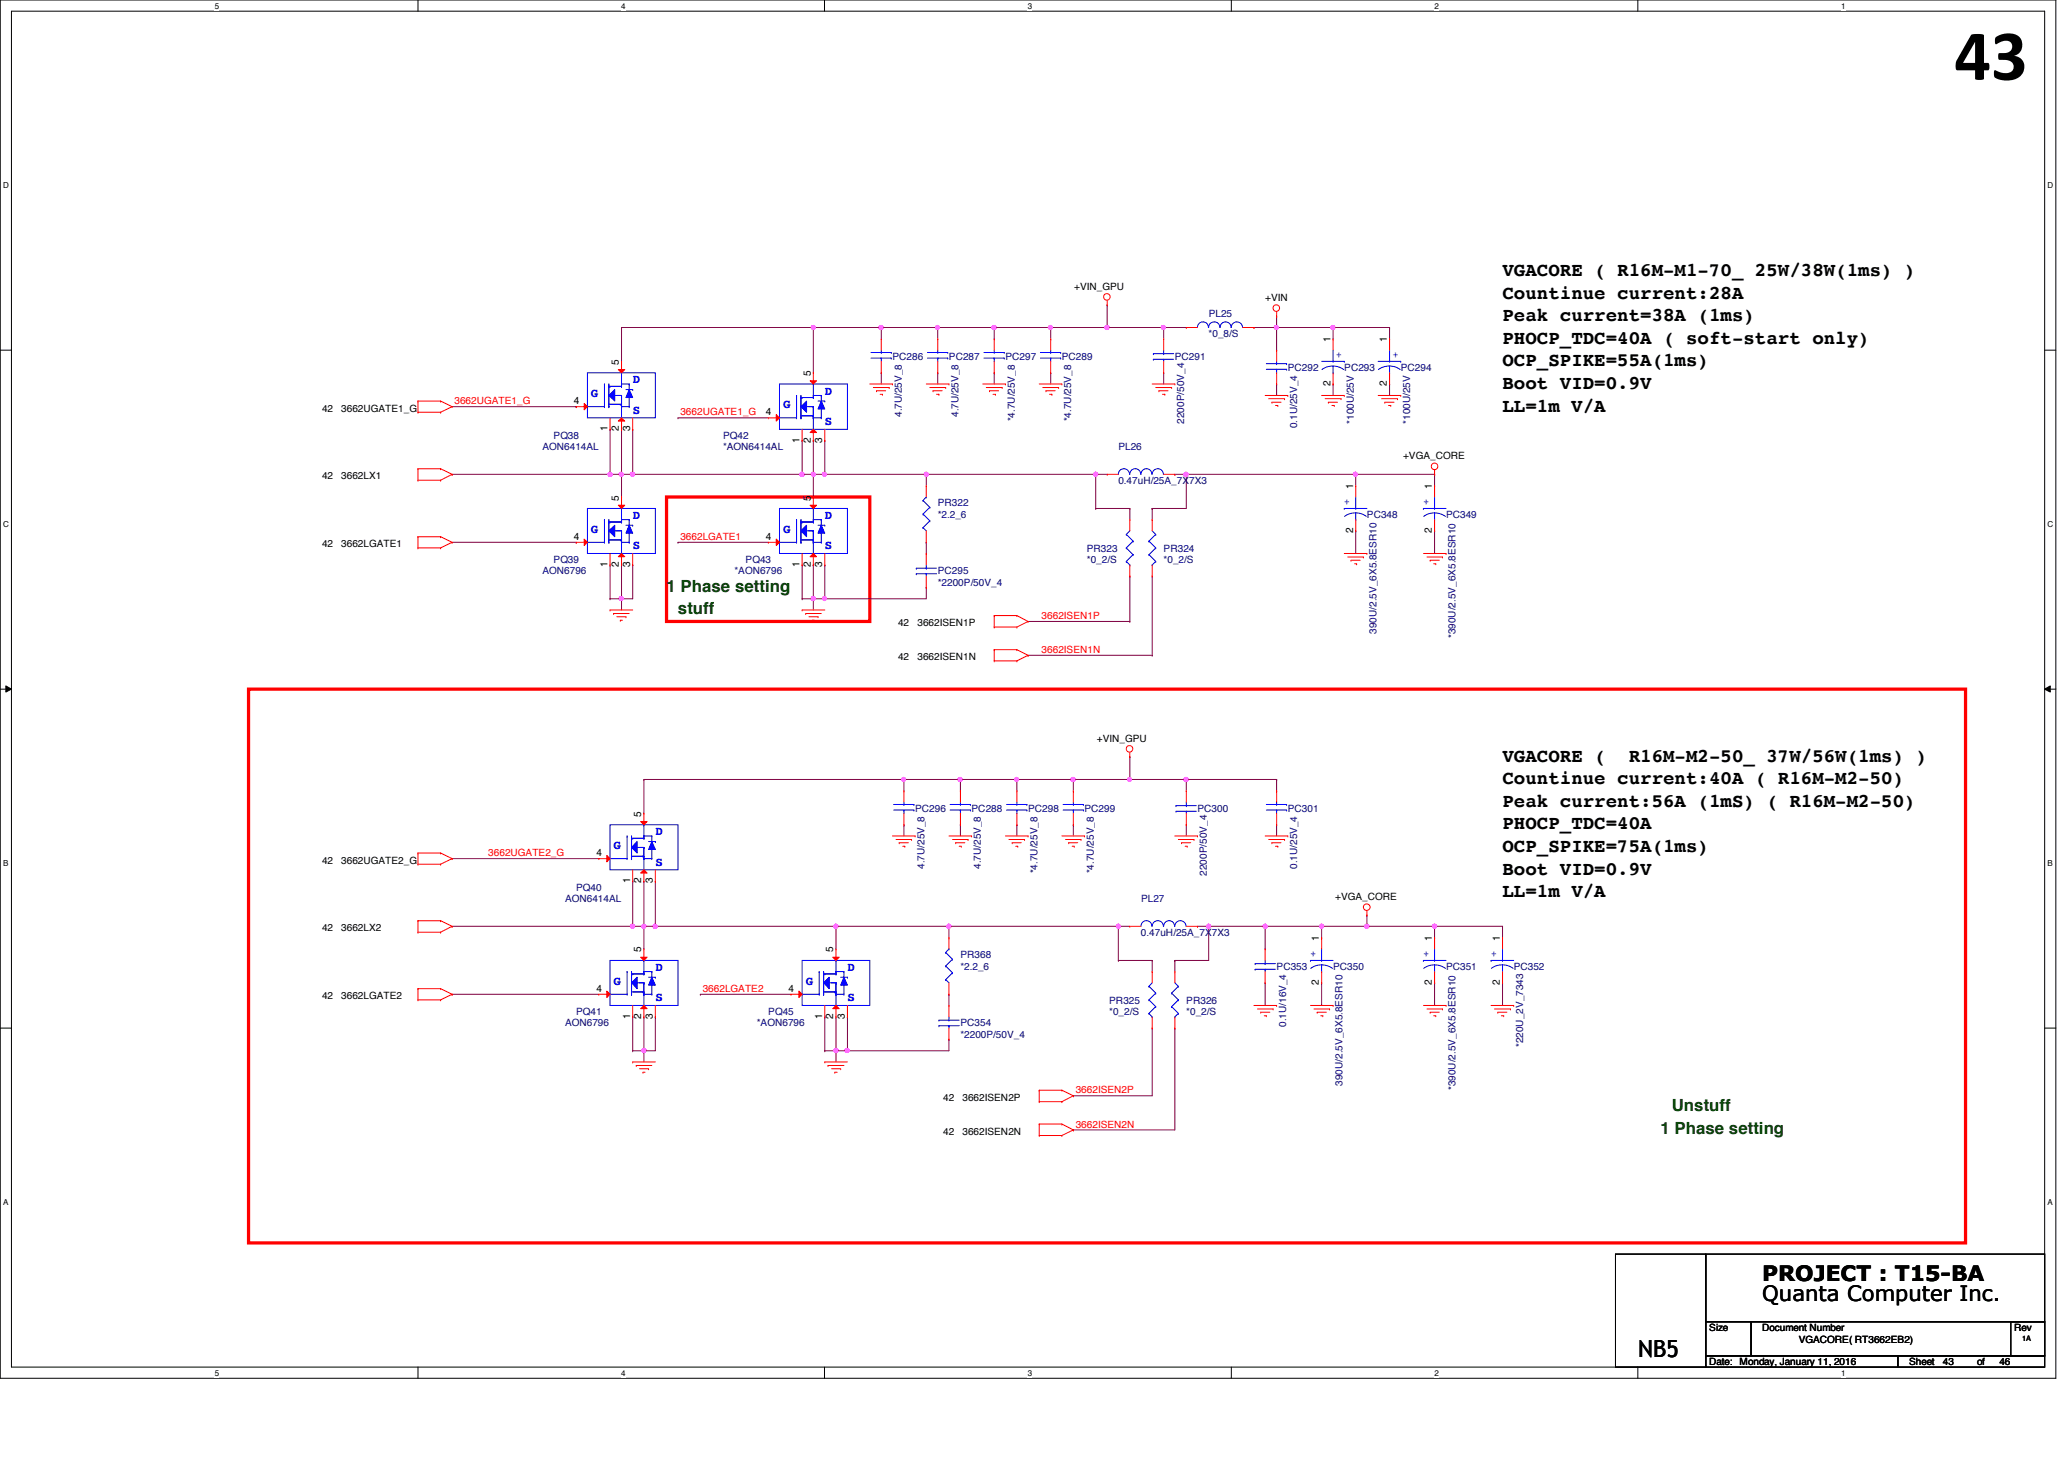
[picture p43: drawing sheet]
<svg xmlns="http://www.w3.org/2000/svg" width="297mm" height="210mm" viewBox="0 0 297 210" stroke-linecap="round" stroke-linejoin="round" font-family="sans-serif">
<defs><g id="words">
<text font-size="10.4" x="281.3" y="11.5">43</text>
<text font-size="3.4" x="235.8" y="195.2">NB5</text>
<g font-size="3">
<text x="253.6" y="184.3">PROJECT : T15-BA</text>
<text x="253.6" y="187.2">Quanta Computer Inc.</text>
</g>
<g font-size="2.8">
<text x="216.2" y="39.7">VGACORE ( R16M-M1-70_ 25W/38W(1ms) )</text>
<text x="216.2" y="43">Countinue current:28A</text>
<text x="216.2" y="46.2">Peak current=38A (1ms)</text>
<text x="216.2" y="49.4">PHOCP_TDC=40A ( soft-start only)</text>
<text x="216.2" y="52.7">OCP_SPIKE=55A(1ms)</text>
<text x="216.2" y="56">Boot VID=0.9V</text>
<text x="216.2" y="59.2">LL=1m V/A</text>
<text x="216.2" y="109.6">VGACORE (</text>
<text x="216.2" y="112.9">Countinue current:40A ( R16M-M2-50)</text>
<text x="234.4" y="109.6">R16M-M2-50_ 37W/56W(1ms) )</text>
<text x="216.2" y="119.3">PHOCP_TDC=40A</text>
<text x="216.2" y="116.1">Peak current:56A (1mS) ( R16M-M2-50)</text>
<text x="216.2" y="122.6">OCP_SPIKE=75A(1ms)</text>
<text x="216.2" y="125.9">Boot VID=0.9V</text>
<text x="216.2" y="129.1">LL=1m V/A</text>
</g>
<g font-size="2.4" fill="#004000">
<text x="95.9" y="85.1">1 Phase setting</text>
<text x="97.6" y="88.4">stuff</text>
<text x="240.6" y="159.9">Unstuff</text>
<text x="239" y="163.2">1 Phase setting</text>
</g>
<g font-size="1.8" fill="#00f">
<text x="85" y="57.1">G</text>
<text x="91.1" y="55.2">D</text>
<text x="91.1" y="59.5">S</text>
<text x="112.7" y="58.7">G</text>
<text x="118.7" y="56.8">D</text>
<text x="118.7" y="61.2">S</text>
<text x="85" y="76.6">G</text>
<text x="91.1" y="74.7">D</text>
<text x="112.7" y="76.6">G</text>
<text x="118.7" y="74.7">D</text>
<text x="91.1" y="79">S</text>
<text x="118.7" y="79">S</text>
<text x="88.3" y="122.1">G</text>
<text x="94.3" y="120.2">D</text>
<text x="94.3" y="124.5">S</text>
<text x="88.3" y="141.6">G</text>
<text x="94.3" y="139.7">D</text>
<text x="115.9" y="141.6">G</text>
<text x="122" y="139.7">D</text>
<text x="94.3" y="144.1">S</text>
<text x="122" y="144.1">S</text>
</g>
<g font-size="1.5">
<text x="89.1" y="52.5" transform="rotate(-90 89.1 52.5)">5</text>
<text x="191.5" y="49.2" transform="rotate(-90 191.5 49.2)">1</text>
<text x="199.6" y="49.2" transform="rotate(-90 199.6 49.2)">1</text>
<text x="82.6" y="58.1">4</text>
<text x="110.2" y="59.7">4</text>
<text x="116.7" y="54.1" transform="rotate(-90 116.7 54.1)">5</text>
<text x="191.5" y="55.6" transform="rotate(-90 191.5 55.6)">2</text>
<text x="199.6" y="55.6" transform="rotate(-90 199.6 55.6)">2</text>
<text x="87.4" y="62.1" transform="rotate(-90 87.4 62.1)">1</text>
<text x="89.1" y="62.1" transform="rotate(-90 89.1 62.1)">2</text>
<text x="90.7" y="62.1" transform="rotate(-90 90.7 62.1)">3</text>
<text x="115.1" y="63.7" transform="rotate(-90 115.1 63.7)">1</text>
<text x="116.7" y="63.7" transform="rotate(-90 116.7 63.7)">2</text>
<text x="118.3" y="63.7" transform="rotate(-90 118.3 63.7)">3</text>
<text x="194.7" y="70.4" transform="rotate(-90 194.7 70.4)">1</text>
<text x="206.1" y="70.4" transform="rotate(-90 206.1 70.4)">1</text>
<text x="82.6" y="77.6">4</text>
<text x="89.1" y="72" transform="rotate(-90 89.1 72)">5</text>
<text x="110.2" y="77.6">4</text>
<text x="116.7" y="72" transform="rotate(-90 116.7 72)">5</text>
<text x="194.7" y="76.7" transform="rotate(-90 194.7 76.7)">2</text>
<text x="206.1" y="76.7" transform="rotate(-90 206.1 76.7)">2</text>
<text x="87.4" y="81.6" transform="rotate(-90 87.4 81.6)">1</text>
<text x="89.1" y="81.6" transform="rotate(-90 89.1 81.6)">2</text>
<text x="90.7" y="81.6" transform="rotate(-90 90.7 81.6)">3</text>
<text x="115.1" y="81.6" transform="rotate(-90 115.1 81.6)">1</text>
<text x="116.7" y="81.6" transform="rotate(-90 116.7 81.6)">2</text>
<text x="118.3" y="81.6" transform="rotate(-90 118.3 81.6)">3</text>
<text x="92.3" y="117.5" transform="rotate(-90 92.3 117.5)">5</text>
<text x="85.8" y="123.1">4</text>
<text x="90.7" y="127.1" transform="rotate(-90 90.7 127.1)">1</text>
<text x="92.3" y="127.1" transform="rotate(-90 92.3 127.1)">2</text>
<text x="93.9" y="127.1" transform="rotate(-90 93.9 127.1)">3</text>
<text x="92.3" y="137" transform="rotate(-90 92.3 137)">5</text>
<text x="119.9" y="137" transform="rotate(-90 119.9 137)">5</text>
<text x="189.8" y="135.4" transform="rotate(-90 189.8 135.4)">1</text>
<text x="206.1" y="135.4" transform="rotate(-90 206.1 135.4)">1</text>
<text x="215.9" y="135.4" transform="rotate(-90 215.9 135.4)">1</text>
<text x="85.8" y="142.7">4</text>
<text x="113.5" y="142.7">4</text>
<text x="189.8" y="141.7" transform="rotate(-90 189.8 141.7)">2</text>
<text x="206.1" y="141.7" transform="rotate(-90 206.1 141.7)">2</text>
<text x="215.9" y="141.7" transform="rotate(-90 215.9 141.7)">2</text>
<text x="90.7" y="146.6" transform="rotate(-90 90.7 146.6)">1</text>
<text x="92.3" y="146.6" transform="rotate(-90 92.3 146.6)">2</text>
<text x="93.9" y="146.6" transform="rotate(-90 93.9 146.6)">3</text>
<text x="118.3" y="146.6" transform="rotate(-90 118.3 146.6)">1</text>
<text x="119.9" y="146.6" transform="rotate(-90 119.9 146.6)">2</text>
<text x="121.6" y="146.6" transform="rotate(-90 121.6 146.6)">3</text>
</g>
<g font-size="1.4">
<text x="154.6" y="41.7">+VIN_GPU</text>
<text x="182.1" y="43.3">+VIN</text>
<text x="46.4" y="59.2">42</text>
<text x="49.1" y="59.2">3662UGATE1_G</text>
<text x="46.4" y="69">42</text>
<text x="49.1" y="69">3662LX1</text>
<text x="201.9" y="66">+VGA_CORE</text>
<text x="46.4" y="78.7">42</text>
<text x="49.1" y="78.7">3662LGATE1</text>
<text x="129.2" y="90.1">42</text>
<text x="129.2" y="95">42</text>
<text x="132" y="90.1">3662ISEN1P</text>
<text x="132" y="95">3662ISEN1N</text>
<text x="157.9" y="106.7">+VIN_GPU</text>
<text x="46.4" y="124.2">42</text>
<text x="49.1" y="124.2">3662UGATE2_G</text>
<text x="192.1" y="129.5">+VGA_CORE</text>
<text x="46.4" y="134">42</text>
<text x="49.1" y="134">3662LX2</text>
<text x="46.4" y="143.7">42</text>
<text x="49.1" y="143.7">3662LGATE2</text>
<text x="135.8" y="158.4">42</text>
<text x="138.5" y="158.4">3662ISEN2P</text>
<text x="135.8" y="163.2">42</text>
<text x="138.5" y="163.2">3662ISEN2N</text>
<text x="246" y="191.5">Size</text>
<text x="253.6" y="191.5">Document Number</text>
<text x="289.8" y="191.5">Rev</text>
<text x="246" y="196.4">Date: Monday, January 11, 2016</text>
<text x="258.9" y="193.2">VGACORE( RT3662EB2)</text>
<text x="274.7" y="196.4">Sheet</text>
<text x="279.6" y="196.4">43</text>
<text x="284.5" y="196.4">of</text>
<text x="287.7" y="196.4">46</text>
</g>
<g font-size="1.4" fill="#000080">
<text x="173.9" y="45.6">PL25</text>
<text x="128.4" y="51.7">PC286</text>
<text x="136.6" y="51.7">PC287</text>
<text x="144.7" y="51.7">PC297</text>
<text x="152.8" y="51.7">PC289</text>
<text x="169.1" y="51.7">PC291</text>
<text x="173.9" y="48.5">*0_8/S</text>
<text x="185.3" y="53.3">PC292</text>
<text x="193.5" y="53.3">PC293</text>
<text x="201.6" y="53.3">PC294</text>
<text x="129.8" y="60" transform="rotate(-90 129.8 60)">4.7U/25V_8</text>
<text x="137.9" y="60" transform="rotate(-90 137.9 60)">4.7U/25V_8</text>
<text x="78.1" y="64.7">AON6414AL</text>
<text x="79.7" y="63.1">PQ38</text>
<text x="104.1" y="64.7">*AON6414AL</text>
<text x="104.1" y="63.1">PQ42</text>
<text x="146" y="60.6" transform="rotate(-90 146 60.6)">*4.7U/25V_8</text>
<text x="154.2" y="60.6" transform="rotate(-90 154.2 60.6)">*4.7U/25V_8</text>
<text x="160.9" y="64.7">PL26</text>
<text x="170.4" y="61" transform="rotate(-90 170.4 61)">2200P/50V_4</text>
<text x="186.7" y="61.6" transform="rotate(-90 186.7 61.6)">0.1U/25V_4</text>
<text x="194.8" y="61" transform="rotate(-90 194.8 61)">*100U/25V</text>
<text x="202.9" y="61" transform="rotate(-90 202.9 61)">*100U/25V</text>
<text x="160.9" y="69.6">0.47uH/25A_7X7X3</text>
<text x="135" y="74.5">*2.2_6</text>
<text x="135" y="72.9">PR322</text>
<text x="196.7" y="74.5">PC348</text>
<text x="208.1" y="74.5">PC349</text>
<text x="78.1" y="82.6">AON6796</text>
<text x="79.7" y="81">PQ39</text>
<text x="105.7" y="82.6">*AON6796</text>
<text x="107.3" y="81">PQ43</text>
<text x="135" y="82.6">PC295</text>
<text x="156.4" y="81">*0_2/S</text>
<text x="156.4" y="79.4">PR323</text>
<text x="167.5" y="81">*0_2/S</text>
<text x="167.5" y="79.4">PR324</text>
<text x="135" y="84.2">*2200P/50V_4</text>
<text x="198.1" y="91.2" transform="rotate(-90 198.1 91.2)">390U/2.5V_6X5.8ESR10</text>
<text x="209.5" y="91.8" transform="rotate(-90 209.5 91.8)">*390U/2.5V_6X5.8ESR10</text>
<text x="131.7" y="116.8">PC296</text>
<text x="139.8" y="116.8">PC288</text>
<text x="148" y="116.8">PC298</text>
<text x="156.1" y="116.8">PC299</text>
<text x="172.3" y="116.8">PC300</text>
<text x="185.3" y="116.8">PC301</text>
<text x="133.1" y="125" transform="rotate(-90 133.1 125)">4.7U/25V_8</text>
<text x="141.2" y="125" transform="rotate(-90 141.2 125)">4.7U/25V_8</text>
<text x="149.3" y="125.6" transform="rotate(-90 149.3 125.6)">*4.7U/25V_8</text>
<text x="157.4" y="125.6" transform="rotate(-90 157.4 125.6)">*4.7U/25V_8</text>
<text x="173.7" y="126" transform="rotate(-90 173.7 126)">2200P/50V_4</text>
<text x="186.7" y="125" transform="rotate(-90 186.7 125)">0.1U/25V_4</text>
<text x="81.3" y="129.8">AON6414AL</text>
<text x="82.9" y="128.1">PQ40</text>
<text x="164.2" y="129.8">PL27</text>
<text x="138.2" y="137.9">PR368</text>
<text x="164.2" y="134.6">0.47uH/25A_7X7X3</text>
<text x="138.2" y="139.5">*2.2_6</text>
<text x="183.7" y="139.5">PC353</text>
<text x="191.9" y="139.5">PC350</text>
<text x="208.1" y="139.5">PC351</text>
<text x="217.8" y="139.5">PC352</text>
<text x="81.3" y="147.7">AON6796</text>
<text x="82.9" y="146">PQ41</text>
<text x="108.9" y="147.7">*AON6796</text>
<text x="110.6" y="146">PQ45</text>
<text x="138.2" y="149.3">*2200P/50V_4</text>
<text x="138.2" y="147.7">PC354</text>
<text x="159.6" y="146">*0_2/S</text>
<text x="159.6" y="144.4">PR325</text>
<text x="170.7" y="146">*0_2/S</text>
<text x="170.7" y="144.4">PR326</text>
<text x="185.1" y="147.7" transform="rotate(-90 185.1 147.7)">0.1U/16V_4</text>
<text x="219.2" y="150.7" transform="rotate(-90 219.2 150.7)">*220U_2V_7343</text>
<text x="193.2" y="156.2" transform="rotate(-90 193.2 156.2)">390U/2.5V_6X5.8ESR10</text>
<text x="209.5" y="156.8" transform="rotate(-90 209.5 156.8)">*390U/2.5V_6X5.8ESR10</text>
</g>
<g font-size="1.4" fill="#00f">
<text x="192.3" y="51.6">+</text>
<text x="200.4" y="51.6">+</text>
<text x="193.5" y="72.7">+</text>
<text x="204.8" y="72.7">+</text>
<text x="188.6" y="137.7">+</text>
<text x="204.8" y="137.7">+</text>
<text x="214.6" y="137.7">+</text>
</g>
<g font-size="1.4" fill="#f00">
<text x="65.4" y="58.2">3662UGATE1_G</text>
<text x="97.9" y="59.8">3662UGATE1_G</text>
<text x="97.9" y="77.7">3662LGATE1</text>
<text x="149.9" y="89.1">3662ISEN1P</text>
<text x="149.9" y="93.9">3662ISEN1N</text>
<text x="70.3" y="123.2">3662UGATE2_G</text>
<text x="101.1" y="142.7">3662LGATE2</text>
<text x="154.8" y="157.3">3662ISEN2P</text>
<text x="154.8" y="162.2">3662ISEN2N</text>
</g>
<g font-size="1.2">
<text x="30.9" y="1.2">5</text>
<text x="89.4" y="1.2">4</text>
<text x="147.9" y="1.2">3</text>
<text x="206.5" y="1.2">2</text>
<text x="265" y="1.2">1</text>
<text x=".5" y="27.1">D</text>
<text x="294.7" y="27.1">D</text>
<text x=".5" y="75.8">C</text>
<text x="294.7" y="75.8">C</text>
<text x=".5" y="124.6">B</text>
<text x="294.7" y="124.6">B</text>
<text x=".5" y="173.4">A</text>
<text x="294.7" y="173.4">A</text>
<text x="30.9" y="197.9">5</text>
<text x="89.4" y="197.9">4</text>
<text x="147.9" y="197.9">3</text>
<text x="206.5" y="197.9">2</text>
<text x="265" y="197.9">1</text>
</g>
<text font-size="1.1" x="291" y="192.9">1A</text>
</g></defs>
<path d="M0 0h295.9v198.3h-295.9zM1.6 1.6h292.7v195.1h-292.7z" fill="none" stroke="#000" stroke-width=".14"/>
<g fill="#fff">
<path d="M30.9 .2h.6v1.3h-.6z"/>
<path d="M30.9 196.8h.6v1.4h-.6z"/>
</g>
<path d="M60.2 0v1.6M60.2 196.7v1.6" fill="none" stroke="#000" stroke-width=".14"/>
<g fill="#fff">
<path d="M89.4 .2h.6v1.3h-.6z"/>
<path d="M89.4 196.8h.6v1.4h-.6z"/>
</g>
<path d="M118.7 0v1.6M118.7 196.7v1.6" fill="none" stroke="#000" stroke-width=".14"/>
<g fill="#fff">
<path d="M147.9 .2h.6v1.3h-.6z"/>
<path d="M147.9 196.8h.6v1.4h-.6z"/>
</g>
<path d="M177.2 0v1.6M177.2 196.7v1.6" fill="none" stroke="#000" stroke-width=".14"/>
<g fill="#fff">
<path d="M206.5 .2h.5v1.3h-.5z"/>
<path d="M206.5 196.8h.5v1.4h-.5z"/>
</g>
<path d="M235.7 0v1.6M235.7 196.7v1.6" fill="none" stroke="#000" stroke-width=".14"/>
<g fill="#fff">
<path d="M265 .2h.6v1.3h-.6z"/>
<path d="M265 196.8h.6v1.4h-.6z"/>
<path d="M.5 26h.8v1.3h-.8z"/>
<path d="M294.7 26h.8v1.3h-.8z"/>
<path d="M.5 74.8h.8v1.3h-.8z"/>
<path d="M294.7 74.8h.8v1.3h-.8z"/>
</g>
<path d="M0 50.4h1.6M294.3 50.4h1.6" fill="none" stroke="#000" stroke-width=".14"/>
<g fill="#fff">
<path d="M.5 123.5h.7v1.3h-.7z"/>
<path d="M294.7 123.5h.7v1.3h-.7z"/>
</g>
<path d="M0 99.1h1.6M.8 98.7l.8 .4-.8 .5zM294.3 99.1h1.6M294.3 99.1l.8-.4v.9z" fill="none" stroke="#000" stroke-width=".14"/>
<path d="M.8 98.7l.8 .4-.8 .5zM294.3 99.1l.8-.4v.9z" fill="#000"/>
<g fill="#fff">
<path d="M.5 172.3h.7v1.3h-.7z"/>
<path d="M294.7 172.3h.7v1.3h-.7z"/>
</g>
<path d="M0 147.9h1.6M294.3 147.9h1.6" fill="none" stroke="#000" stroke-width=".14"/>
<path d="M95.9 71.5h29.3v17.9h-29.3zM35.8 99.1h247.1v79.7h-247.1z" fill="none" stroke="#f00" stroke-width=".47"/>
<path d="M115.4 86.1h3.3M115.4 81.3h.1M115.4 86.1h.1M115.4 81.3v4.8M117 81.3h.1M117 86.1h.1M117 81.3v4.8M165.8 147.9h.1M165.8 147.9v9.7" fill="none" stroke="#800040" stroke-width=".14"/>
<circle cx="117" cy="86.1" r=".3" fill="#f0f"/>
<circle cx="117" cy="86.1" r=".3" fill="none" stroke="#f0f" stroke-width=".14"/>
<path d="M117 63.4h.1M117 63.4v4.8M117 86.1h.1M117 86.1v1.7M118.7 81.3h.1M118.7 81.3v4.8" fill="none" stroke="#800040" stroke-width=".14"/>
<circle cx="117" cy="68.2" r=".3" fill="#f0f"/>
<circle cx="117" cy="68.2" r=".3" fill="none" stroke="#f0f" stroke-width=".14"/>
<path d="M91.1 68.2h.1M115.4 63.4h.1M115.4 63.4v4.8h-24.3M118.7 63.4h.1M118.7 63.4v4.8" fill="none" stroke="#800040" stroke-width=".14"/>
<circle cx="115.4" cy="68.2" r=".31" fill="#f0f"/>
<circle cx="115.4" cy="68.2" r=".31" fill="none" stroke="#f0f" stroke-width=".14"/>
<circle cx="91" cy="68.2" r=".31" fill="#f0f"/>
<circle cx="91" cy="68.2" r=".31" fill="none" stroke="#f0f" stroke-width=".14"/>
<path d="M115.4 68.2h17.9M115.4 68.2h.1M117 68.2h.1M118.7 68.2h.1" fill="none" stroke="#800040" stroke-width=".14"/>
<circle cx="118.7" cy="68.2" r=".3" fill="#f0f"/>
<circle cx="118.7" cy="68.2" r=".3" fill="none" stroke="#f0f" stroke-width=".14"/>
<path d="M89.4 47.1h.1M89.4 47.1h27.6M117 47.1h.1M117 47.1v6.5M117 68.2h.1M117 68.2v3.3M133.3 68.2h.1M133.3 68.2v1.7" fill="none" stroke="#800040" stroke-width=".14"/>
<circle cx="117" cy="47.1" r=".3" fill="#f0f"/>
<circle cx="117" cy="47.1" r=".3" fill="none" stroke="#f0f" stroke-width=".14"/>
<path d="M118.7 86.1h14.6M118.7 86.1h.1" fill="none" stroke="#800040" stroke-width=".14"/>
<circle cx="118.7" cy="86.1" r=".3" fill="#f0f"/>
<circle cx="118.7" cy="86.1" r=".3" fill="none" stroke="#f0f" stroke-width=".14"/>
<g fill="none" stroke="#800040" stroke-width=".14">
<path d="M183.7 47.1h8.2M183.7 47.1h.1M191.9 55.2h.1M191.9 47.1h.1M191.9 47.1v1.7M191.9 55.2v1.7M200 55.2h.1M200 47.1h.1M200 47.1v1.7M200 55.2v1.7M97.6 60.1h13M97.6 78h13"/>
<path d="M97.6 60.1h.1M97.6 78h.1"/>
</g>
<circle cx="191.8" cy="47.1" r=".3" fill="#f0f"/>
<circle cx="191.8" cy="47.1" r=".3" fill="none" stroke="#f0f" stroke-width=".14"/>
<circle cx="183.7" cy="47.1" r=".3" fill="#f0f"/>
<circle cx="183.7" cy="47.1" r=".3" fill="none" stroke="#f0f" stroke-width=".14"/>
<path d="M191.9 47.1h.1M191.9 47.1h8.1M65.1 78h17.8M82.9 78h.1M89.4 61.8h.1M89.4 61.8v6.4" fill="none" stroke="#800040" stroke-width=".14"/>
<circle cx="89.4" cy="68.2" r=".3" fill="#f0f"/>
<circle cx="89.4" cy="68.2" r=".3" fill="none" stroke="#f0f" stroke-width=".14"/>
<g fill="none" stroke="#800040" stroke-width=".14">
<path d="M126.8 47.1h.1M126.8 53.6h.1M126.8 47.1v1.7M126.8 53.6v1.6M135 47.1h8.1M135 47.1h.1M135 53.6h.1M135 47.1v1.7M135 53.6v1.6M159.3 47.1h11.4M159.3 47.1h.1M167.5 53.6h.1"/>
<path d="M167.5 47.1h.1M167.5 47.1v1.7M167.5 53.6v1.6M180.5 47.1h3.2M180.5 47.1h.1M183.7 55.2h.1M183.7 47.1h.1M183.7 45.5h.1M183.7 45.5v4.9M183.7 55.2v1.7M87.8 68.2h1.6M87.8 68.2h.1"/>
<path d="M157.7 73.2h.1M157.7 68.2h.1M157.7 68.2v5M157.7 73.2h4.9M162.6 73.2h.1M162.6 73.2v1.6M165.8 73.2h.1M165.8 73.2v1.6M169.1 68.2h.1M169.1 68.2h1.6M170.7 68.2h.1M170.7 68.2v5h-4.9"/>
<path d="M87.8 81.3h.1M87.8 81.3v4.8M148 89.4h14.6M162.6 82.9h.1M162.6 89.4h.1M162.6 82.9v6.5M165.8 94.3h.1M165.8 82.9v11.4"/>
</g>
<circle cx="167.4" cy="47.1" r=".3" fill="#f0f"/>
<circle cx="167.4" cy="47.1" r=".3" fill="none" stroke="#f0f" stroke-width=".14"/>
<path d="M65.1 68.2h.1M65.1 68.2h22.7M157.7 68.2h.1M157.7 68.2h1.6M87.8 86.1h.1M89.4 81.3h.1M89.4 81.3v4.8h-1.6M148 94.3h17.8M148 94.3h.1" fill="none" stroke="#800040" stroke-width=".14"/>
<circle cx="87.8" cy="68.2" r=".3" fill="#f0f"/>
<circle cx="87.8" cy="68.2" r=".3" fill="none" stroke="#f0f" stroke-width=".14"/>
<path d="M159.3 43.9h.1M159.3 43.9v3.2M170.7 68.2h24.4M195.1 68.2h.1" fill="none" stroke="#800040" stroke-width=".14"/>
<circle cx="170.7" cy="68.2" r=".3" fill="#f0f"/>
<circle cx="170.7" cy="68.2" r=".3" fill="none" stroke="#f0f" stroke-width=".14"/>
<circle cx="195.1" cy="68.2" r=".3" fill="#f0f"/>
<circle cx="195.1" cy="68.2" r=".3" fill="none" stroke="#f0f" stroke-width=".14"/>
<path d="M65.1 58.5h17.8M82.9 58.5h.1M126.8 47.1h.1M126.8 47.1h8.2" fill="none" stroke="#800040" stroke-width=".14"/>
<circle cx="134.9" cy="47.1" r=".3" fill="#f0f"/>
<circle cx="134.9" cy="47.1" r=".3" fill="none" stroke="#f0f" stroke-width=".14"/>
<circle cx="126.8" cy="47.1" r=".3" fill="#f0f"/>
<circle cx="126.8" cy="47.1" r=".3" fill="none" stroke="#f0f" stroke-width=".14"/>
<path d="M87.8 61.8h.1M87.8 61.8v6.4M89.4 68.2h.1M89.4 68.2v3.3M89.4 68.2h1.7M133.3 78h.1M133.3 78v1.6M89.4 86.1h.1M89.4 86.1h1.7M133.3 84.5h.1M133.3 84.5v1.6" fill="none" stroke="#800040" stroke-width=".14"/>
<circle cx="89.4" cy="86.1" r=".3" fill="#f0f"/>
<circle cx="89.4" cy="86.1" r=".3" fill="none" stroke="#f0f" stroke-width=".14"/>
<g fill="none" stroke="#800040" stroke-width=".14">
<path d="M89.4 47.1h.1M89.4 47.1v4.9M143.1 47.1h.1M143.1 53.6h.1M143.1 47.1v1.7M143.1 53.6v1.6M143.1 47.1h8.1M151.2 53.6h.1M151.2 47.1h.1M151.2 47.1v1.7M151.2 53.6v1.6M91.1 61.8h.1"/>
<path d="M91.1 61.8v6.4M89.4 86.1h.1M89.4 86.1v1.7M91.1 81.3h.1M91.1 81.3v4.8"/>
</g>
<circle cx="151.2" cy="47.1" r=".3" fill="#f0f"/>
<circle cx="151.2" cy="47.1" r=".3" fill="none" stroke="#f0f" stroke-width=".14"/>
<circle cx="143" cy="47.1" r=".3" fill="#f0f"/>
<circle cx="143" cy="47.1" r=".3" fill="none" stroke="#f0f" stroke-width=".14"/>
<path d="M151.2 47.1h.1M151.2 47.1h8.1" fill="none" stroke="#800040" stroke-width=".14"/>
<circle cx="159.3" cy="47.1" r=".3" fill="#f0f"/>
<circle cx="159.3" cy="47.1" r=".3" fill="none" stroke="#f0f" stroke-width=".14"/>
<path d="M118.7 146.3h.1M118.7 151.2h.1M118.7 146.3v4.9M120.3 146.3h.1M120.3 146.3v4.9h-1.6" fill="none" stroke="#800040" stroke-width=".14"/>
<circle cx="120.3" cy="151.1" r=".3" fill="#f0f"/>
<circle cx="120.3" cy="151.1" r=".3" fill="none" stroke="#f0f" stroke-width=".14"/>
<path d="M120.3 151.2h.1M120.3 151.2v1.6M122 146.3h.1M122 146.3v4.9h-1.7" fill="none" stroke="#800040" stroke-width=".14"/>
<circle cx="121.9" cy="151.1" r=".3" fill="#f0f"/>
<circle cx="121.9" cy="151.1" r=".3" fill="none" stroke="#f0f" stroke-width=".14"/>
<path d="M94.3 133.3h26M120.3 133.3h.1" fill="none" stroke="#800040" stroke-width=".14"/>
<circle cx="94.3" cy="133.3" r=".3" fill="#f0f"/>
<circle cx="94.3" cy="133.3" r=".3" fill="none" stroke="#f0f" stroke-width=".14"/>
<circle cx="120.3" cy="133.3" r=".3" fill="#f0f"/>
<circle cx="120.3" cy="133.3" r=".3" fill="none" stroke="#f0f" stroke-width=".14"/>
<path d="M92.7 112.1h37.4M130.1 112.1h.1M120.3 133.3h.1M120.3 133.3h16.3M120.3 133.3v3.2M136.6 133.3h.1M136.6 133.3v1.6" fill="none" stroke="#800040" stroke-width=".14"/>
<circle cx="130" cy="112.1" r=".3" fill="#f0f"/>
<circle cx="130" cy="112.1" r=".3" fill="none" stroke="#f0f" stroke-width=".14"/>
<g fill="none" stroke="#800040" stroke-width=".14">
<path d="M91.1 133.3h.1M92.7 126.8h.1M92.7 126.8v6.5h-1.6M160.9 138.2h4.9M160.9 138.2h.1M160.9 133.3h.1M160.9 133.3v4.9M165.8 138.2h.1M165.8 138.2v1.6M169.1 138.2h.1M169.1 138.2v1.6M173.9 133.3h.1"/>
<path d="M173.9 133.3v4.9h-4.8M196.7 131.7h.1M196.7 131.7v1.6M65.1 143h21.1M65.1 143h.1M100.8 143h.1M100.8 143h13M122 151.2h.1M122 151.2h14.6M154.5 157.6h.1M154.5 157.6h11.3M169.1 147.9h.1"/>
<path d="M169.1 147.9v14.7"/>
</g>
<circle cx="173.9" cy="133.3" r=".3" fill="#f0f"/>
<circle cx="173.9" cy="133.3" r=".3" fill="none" stroke="#f0f" stroke-width=".14"/>
<path d="M138.2 112.1h.1M138.2 112.1v1.7M172.3 133.3h1.6M172.3 133.3h.1M91.1 146.3h.1M91.1 146.3v4.9" fill="none" stroke="#800040" stroke-width=".14"/>
<circle cx="138.2" cy="112.1" r=".3" fill="#f0f"/>
<circle cx="138.2" cy="112.1" r=".3" fill="none" stroke="#f0f" stroke-width=".14"/>
<g fill="none" stroke="#800040" stroke-width=".14">
<path d="M130.1 112.1h.1M130.1 118.7h.1M130.1 112.1v1.7M130.1 118.7v1.6M138.2 118.7h.1M138.2 112.1h.1M138.2 118.7v1.6M138.2 112.1h8.1M162.6 112.1h.1M162.6 112.1h8.1M170.7 118.7h.1M170.7 112.1h.1"/>
<path d="M170.7 112.1v1.7M170.7 118.7v1.6"/>
</g>
<circle cx="170.7" cy="112.1" r=".3" fill="#f0f"/>
<circle cx="170.7" cy="112.1" r=".3" fill="none" stroke="#f0f" stroke-width=".14"/>
<circle cx="162.6" cy="112.1" r=".3" fill="#f0f"/>
<circle cx="162.6" cy="112.1" r=".3" fill="none" stroke="#f0f" stroke-width=".14"/>
<path d="M170.7 112.1h13M183.7 118.7h.1M183.7 112.1h.1M183.7 112.1v1.7M183.7 118.7v1.6M160.9 133.3h1.7M160.9 133.3h.1M91.1 151.2h.1M92.7 146.3h.1M92.7 146.3v4.9h-1.6M154.5 162.6h14.6M154.5 162.6h.1" fill="none" stroke="#800040" stroke-width=".14"/>
<circle cx="92.7" cy="151.1" r=".3" fill="#f0f"/>
<circle cx="92.7" cy="151.1" r=".3" fill="none" stroke="#f0f" stroke-width=".14"/>
<path d="M65.1 133.3h.1M65.1 133.3h26" fill="none" stroke="#800040" stroke-width=".14"/>
<circle cx="91" cy="133.3" r=".31" fill="#f0f"/>
<circle cx="91" cy="133.3" r=".31" fill="none" stroke="#f0f" stroke-width=".14"/>
<g fill="none" stroke="#800040" stroke-width=".14">
<path d="M130.1 112.1h.1M130.1 112.1h8.1M162.6 108.9h.1M162.6 108.9v3.2M65.1 123.5h21.1M65.1 123.5h.1M91.1 126.8h.1M91.1 126.8v6.5M92.7 133.3h1.6M92.7 133.3h.1M92.7 133.3v3.2M173.9 133.3h8.2"/>
<path d="M182.1 133.3h.1M136.6 143h.1M136.6 149.5h.1M136.6 143v1.7M136.6 149.5v1.7"/>
</g>
<circle cx="92.7" cy="133.3" r=".3" fill="#f0f"/>
<circle cx="92.7" cy="133.3" r=".3" fill="none" stroke="#f0f" stroke-width=".14"/>
<g fill="none" stroke="#800040" stroke-width=".14">
<path d="M92.7 112.1h.1M92.7 112.1v4.9M146.3 112.1h8.2M146.3 112.1h.1M146.3 118.7h.1M146.3 112.1v1.7M146.3 118.7v1.6M154.5 118.7h.1M154.5 112.1h.1M154.5 112.1v1.7M154.5 118.7v1.6M94.3 126.8h.1"/>
<path d="M94.3 126.8v6.5M92.7 151.2h.1M92.7 151.2v1.6M94.3 146.3h.1M94.3 146.3v4.9h-1.6"/>
</g>
<circle cx="154.4" cy="112.1" r=".3" fill="#f0f"/>
<circle cx="154.4" cy="112.1" r=".3" fill="none" stroke="#f0f" stroke-width=".14"/>
<circle cx="146.3" cy="112.1" r=".3" fill="#f0f"/>
<circle cx="146.3" cy="112.1" r=".3" fill="none" stroke="#f0f" stroke-width=".14"/>
<path d="M117 47.1h.1M117 47.1h9.8M133.3 68.2h24.4M133.3 68.2h.1M154.5 112.1h.1M154.5 112.1h8.1" fill="none" stroke="#800040" stroke-width=".14"/>
<circle cx="157.7" cy="68.2" r=".3" fill="#f0f"/>
<circle cx="157.7" cy="68.2" r=".3" fill="none" stroke="#f0f" stroke-width=".14"/>
<circle cx="133.3" cy="68.2" r=".3" fill="#f0f"/>
<circle cx="133.3" cy="68.2" r=".3" fill="none" stroke="#f0f" stroke-width=".14"/>
<path d="M136.6 133.3h24.3M136.6 133.3h.1" fill="none" stroke="#800040" stroke-width=".14"/>
<circle cx="160.9" cy="133.3" r=".3" fill="#f0f"/>
<circle cx="160.9" cy="133.3" r=".3" fill="none" stroke="#f0f" stroke-width=".14"/>
<circle cx="136.6" cy="133.3" r=".3" fill="#f0f"/>
<circle cx="136.6" cy="133.3" r=".3" fill="none" stroke="#f0f" stroke-width=".14"/>
<path d="M182.1 133.3h.1M182.1 133.3v3.2M182.1 133.3h8.1M190.2 133.3h.1M182.1 141.4h.1M182.1 141.4v3.3M190.2 141.4h.1M190.2 141.4v3.3M206.5 141.4h.1M206.5 141.4v3.3M216.2 141.4h.1M216.2 141.4v3.3" fill="none" stroke="#800040" stroke-width=".14"/>
<circle cx="182.1" cy="133.3" r=".3" fill="#f0f"/>
<circle cx="182.1" cy="133.3" r=".3" fill="none" stroke="#f0f" stroke-width=".14"/>
<circle cx="190.2" cy="133.3" r=".3" fill="#f0f"/>
<circle cx="190.2" cy="133.3" r=".3" fill="none" stroke="#f0f" stroke-width=".14"/>
<path d="M196.7 133.3h9.8M206.5 133.3h.1" fill="none" stroke="#800040" stroke-width=".14"/>
<circle cx="196.7" cy="133.3" r=".31" fill="#f0f"/>
<circle cx="196.7" cy="133.3" r=".31" fill="none" stroke="#f0f" stroke-width=".14"/>
<circle cx="206.5" cy="133.3" r=".3" fill="#f0f"/>
<circle cx="206.5" cy="133.3" r=".3" fill="none" stroke="#f0f" stroke-width=".14"/>
<g fill="none" stroke="#800040" stroke-width=".14">
<path d="M195.1 68.2h.1M195.1 76.4h.1M195.1 68.2v1.7M195.1 76.4v3.2M195.1 68.2h11.4M206.5 68.2h.1M206.5 76.4h.1M206.5 68.2v1.7M206.5 76.4v3.2M190.2 133.3h.1M190.2 133.3h6.5M190.2 133.3v1.6"/>
<path d="M196.7 133.3h.1M206.5 133.3h9.7M206.5 133.3h.1M206.5 133.3v1.6M216.2 133.3h.1M216.2 133.3v1.6"/>
</g>
<g fill="none" stroke="#f00" stroke-width=".14">
<path d="M60.2 59.3h3.2M60.2 59.3h.1M60.2 57.7h.1M60.2 57.7h3.2M60.2 57.7v1.6M63.4 57.7h.1M63.4 59.3h.1M63.4 57.7l1.7 .8M65.1 58.5h.1M65.1 58.5l-1.7 .8M125.2 55.2h3.2M125.7 55.8h2.3"/>
<path d="M126.1 56.2h.1M126.1 56.2h1.4M126.7 56.7h.3M127 56.7h.1M128 55.8h.1M128.4 55.2h.1M133.3 55.2h3.3M133.8 55.8h2.3M134.3 56.2h.1M134.3 56.2h1.3M134.8 56.7h.3M135.1 56.7h.1"/>
<path d="M136.1 55.8h.1M136.6 55.2h.1M141.4 55.2h3.3M141.9 55.8h2.3M142.4 56.2h.1M142.4 56.2h1.3M142.9 56.7h.4M143.3 56.7h.1M144.2 55.8h.1M144.7 55.2h.1M149.6 55.2h3.2M150.1 55.8h2.3"/>
<path d="M150.5 56.2h.1M150.5 56.2h1.3M151 56.7h.4M151.4 56.7h.1M152.4 55.8h.1M152.8 55.2h.1M159.3 43.9h.1M159.3 43.2v.7M165.8 55.2h3.3M166.3 55.8h2.3M166.8 56.2h.1M166.8 56.2h1.3"/>
<path d="M167.3 56.7h.3M167.6 56.7h.1M168.6 55.8h.1M169.1 55.2h.1M182.1 56.9h3.2M182.6 57.4h2.3M183 57.9h1.4M183 57.9h.1M183.6 58.3h.3M183.7 45.5h.1M183.7 44.8v.7M183.9 58.3h.1"/>
<path d="M184.9 57.4h.1M185.3 56.9h.1M190.2 56.9h3.3M190.7 57.4h2.3M191.2 57.9h1.3M191.2 57.9h.1M191.7 58.3h.3M192 58.3h.1M193 57.4h.1M193.5 56.9h.1M198.3 56.9h3.3M198.8 57.4h2.3"/>
<path d="M199.3 57.9h.1M199.3 57.9h1.3M199.8 58.3h.3M200.1 58.3h.1M201.1 57.4h.1M201.6 56.9h.1M60.2 69.1h3.2M60.2 78.8h3.2M60.2 69.1h.1M60.2 67.4h.1M60.2 78.8h.1M60.2 77.2h.1"/>
<path d="M60.2 67.4v1.7M60.2 77.2v1.6M60.2 67.4h3.2M60.2 77.2h3.2M63.4 67.4h.1M63.4 69.1h.1M63.4 77.2h.1M63.4 78.8h.1M63.4 67.4l1.7 .8M63.4 77.2l1.7 .8M65.1 68.2h.1M65.1 78h.1"/>
<path d="M65.1 68.2l-1.7 .9M65.1 78l-1.7 .8M193.5 79.6h3.2M196.7 79.6h.1M204.8 79.6h3.3M206.5 68.2h.1M206.5 67.6v.6M208.1 79.6h.1M87.8 87.8h.1M87.8 87.8h3.3M88.3 88.3h.1M88.3 88.3h2.2"/>
<path d="M88.8 88.7h1.3M89.3 89.2h.3M89.3 89.2h.1M90.1 88.7h.1M115.4 87.8h3.3M115.4 87.8h.1M115.9 88.3h2.3M115.9 88.3h.1M116.4 88.7h1.3M116.9 89.2h.3M116.9 89.2h.1M117.7 88.7h.1"/>
<path d="M143.1 90.2h.1M143.1 88.6h.1M143.1 95.1h.1M143.1 93.5h.1M143.1 88.6h3.2M143.1 88.6v1.6M143.1 93.5v1.6M143.1 93.5h3.2M143.1 90.2h3.2M143.1 95.1h3.2M146.3 88.6h.1M146.3 90.2h.1"/>
<path d="M146.3 93.5h.1M146.3 95.1h.1M146.3 88.6l1.7 .8M146.3 93.5l1.7 .8M148 89.4h.1M148 94.3h.1M148 89.4l-1.7 .8M148 94.3l-1.7 .8M194 80.1h2.2M194.4 80.6h.1M194.4 80.6h1.3M194.9 81.1h.3"/>
<path d="M195.2 81.1h.1M196.2 80.1h.1M205.4 80.1h2.2M205.8 80.6h1.3M205.8 80.6h.1M206.3 81.1h.3M206.6 81.1h.1M207.6 80.1h.1M162.6 108.9h.1M162.6 108.2v.7M60.2 124.3h3.2M60.2 134.1h3.2"/>
<path d="M60.2 124.3h.1M60.2 122.7h.1M60.2 134.1h.1M60.2 132.5h.1M60.2 122.7v1.6M60.2 132.5v1.6M60.2 122.7h3.2M60.2 132.5h3.2M63.4 122.7h.1M63.4 124.3h.1M63.4 132.5h.1M63.4 134.1h.1"/>
<path d="M63.4 122.7l1.7 .8M63.4 132.5l1.7 .8M65.1 123.5h.1M65.1 133.3h.1M65.1 123.5l-1.7 .8M65.1 133.3l-1.7 .8M128.4 120.3h3.3M128.9 120.8h2.3M129.4 121.2h.1M129.4 121.2h1.3M129.9 121.8h.3M130.2 121.8h.1"/>
<path d="M131.2 120.8h.1M131.7 120.3h.1M136.6 120.3h3.2M137.1 120.8h2.2M137.5 121.2h.1M137.5 121.2h1.3M138 121.8h.3M138.3 121.8h.1M139.3 120.8h.1M139.8 120.3h.1M144.7 120.3h3.3M145.2 120.8h2.2"/>
<path d="M145.7 121.2h.1M145.7 121.2h1.3M146.2 121.8h.3M146.5 121.8h.1M147.4 120.8h.1M148 120.3h.1M152.8 120.3h3.3M153.3 120.8h2.3M153.8 121.2h.1M153.8 121.2h1.3M154.3 121.8h.3M154.6 121.8h.1"/>
<path d="M155.6 120.8h.1M156.1 120.3h.1M169.1 120.3h3.2M169.6 120.8h2.2M170 121.2h.1M170 121.2h1.4M170.6 121.8h.3M170.9 121.8h.1M171.8 120.8h.1M172.3 120.3h.1M182.1 120.3h3.2M182.6 120.8h2.3"/>
<path d="M183 121.2h1.4M183 121.2h.1M183.6 121.8h.3M183.9 121.8h.1M184.9 120.8h.1M185.3 120.3h.1M196.7 131.7h.1M196.7 131v.7M60.2 143.8h3.2M60.2 143.8h.1M60.2 142.2h.1M60.2 142.2v1.6"/>
<path d="M60.2 142.2h3.2M63.4 142.2h.1M63.4 143.8h.1M63.4 142.2l1.7 .8M65.1 143h.1M65.1 143l-1.7 .8M91.1 152.8h3.2M91.1 152.8h.1M91.6 153.3h2.2M91.6 153.3h.1M92 153.8h1.3M92.5 154.3h.3"/>
<path d="M92.5 154.3h.1M93.3 153.8h.1M118.7 152.8h3.3M118.7 152.8h.1M119.2 153.3h2.3M119.2 153.3h.1M119.7 153.8h1.3M120.1 154.3h.4M120.1 154.3h.1M121 153.8h.1M149.6 158.5h3.2M149.6 158.5h.1"/>
<path d="M149.6 156.8h.1M149.6 156.8h3.2M149.6 156.8v1.7M152.8 156.8h.1M152.8 158.5h.1M152.8 156.8l1.7 .8M154.5 157.6h.1M154.5 157.6l-1.7 .9M180.5 144.7h3.2M181 145.2h2.2M181.4 145.6h1.3M181.4 145.6h.1"/>
<path d="M181.9 146.1h.3M182.2 146.1h.1M183.2 145.2h.1M183.7 144.7h.1M188.6 144.7h3.3M189.1 145.2h2.2M189.6 145.6h1.3M189.6 145.6h.1M190.1 146.1h.3M190.4 146.1h.1M191.3 145.2h.1M191.9 144.7h.1"/>
<path d="M204.8 144.7h3.3M205.4 145.2h2.2M205.8 145.6h1.3M205.8 145.6h.1M206.3 146.1h.3M206.6 146.1h.1M207.6 145.2h.1M208.1 144.7h.1M214.6 144.7h3.2M215.1 145.2h2.3M215.6 145.6h.1M215.6 145.6h1.3"/>
<path d="M216.1 146.1h.3M216.4 146.1h.1M217.4 145.2h.1M217.8 144.7h.1M149.6 163.4h3.2M149.6 163.4h.1M149.6 161.7h.1M149.6 161.7v1.7M149.6 161.7h3.2M152.8 161.7h.1M152.8 163.4h.1M152.8 161.7l1.7 .9"/>
<path d="M154.5 162.6h.1M154.5 162.6l-1.7 .8"/>
<circle cx="159.3" cy="42.7" r=".47"/>
<circle cx="183.7" cy="44.3" r=".47"/>
<circle cx="206.4" cy="67.1" r=".47"/>
<circle cx="162.5" cy="107.7" r=".47"/>
<circle cx="196.7" cy="130.5" r=".48"/>
</g>
<path d="M232.5 180.4h13v16.3h-13zM245.5 180.4h48.8v9.8h-48.8zM245.5 190.2h6.5v4.9h-6.5zM245.5 195.1h27.6v1.6h-27.6zM252 190.2h42.3v4.9h-42.3zM273.1 195.1h21.2v1.6h-21.2zM289.4 190.2h4.9v4.9h-4.9z" fill="none" stroke="#000" stroke-width=".14"/>
<path d="M91.7 121.1v1.6l-.8-.8z" fill="#00f"/>
<path d="M91.7 121.1v1.6l-.8-.8z" fill="none" stroke="#00f" stroke-width=".14"/>
<path d="M93.8 121.1l.5 1.1h-1z" fill="#00f"/>
<g fill="none" stroke="#00f" stroke-width=".14">
<path d="M87.8 118.7h9.8v6.4h-9.8zM92.7 118.7h.1M92.7 118.7v1.9M87.8 123.5h2.5M90.3 123.5h.1M90.3 120.3h.1M90.3 120.3v3.2M90.9 123.5h.1M90.9 120.6h.1M90.9 120.3v3.2M90.9 123.2h1.8M90.9 120.6h1.8"/>
<path d="M91.1 120.6h.1M91.7 121.9h1M92.5 123.2h.1M92.7 123.5h1.1M92.7 120.6h.1M92.7 121.9h.1M92.7 123.5h.1M92.7 123.2h.1M92.7 125.1h.1M92.7 121.9v3.2M92.7 120.3h1.1M93.3 121.1h1"/>
<path d="M93.8 121.1l.5 1.1h-1zM93.8 120.3h.1M93.8 121.1h.1M93.8 123.5h.1M93.8 120.3v.8M93.8 122.2v1.3M94.3 121.1h.1"/>
</g>
<path d="M87.3 123.1l.5 .4-.5 .5z" fill="#f00"/>
<path d="M86.2 123.5h.1M86.2 123.5h1.6M87.3 123.1l.5 .4-.5 .5z" fill="none" stroke="#f00" stroke-width=".14"/>
<path d="M92.2 125.6l.5-.5 .4 .5z" fill="#f00"/>
<path d="M91.1 126.8h.1M91.1 125.1v1.7M92.2 125.6l.5-.5 .4 .5zM92.7 126.8h.1M92.7 125.1v1.7M94.3 126.8h.1M94.3 125.1v1.7" fill="none" stroke="#f00" stroke-width=".14"/>
<path d="M92.2 118.2h.9l-.4 .5z" fill="#f00"/>
<g fill="none" stroke="#f00" stroke-width=".14">
<path d="M195.1 69.9h.1M195.1 76.4h.1M195.1 69.9v1.6M195.1 74.8v1.6M92.2 118.2h.9l-.4 .5zM92.7 117h.1M92.7 117v1.7M138.2 113.8h.1M138.2 118.7h.1M138.2 113.8v1.6M138.2 117v1.7M146.3 113.8h.1"/>
<path d="M146.3 118.7h.1M146.3 113.8v1.6M146.3 117v1.7"/>
</g>
<g fill="none" stroke="#00f" stroke-width=".14">
<path d="M193.5 73.2h3.2M193.5 73.2h.1M195.1 74.8h.1M195.1 73.2h.1M195.1 73.8a2.48 2.48 0 0 0-1.6 .5M195.1 71.5v1.7M195.1 73.8v1M195.1 73.8a2.45 2.45 0 0 1 1.5 .5M136.7 116.5h3M136.7 115.7h3M138.2 115.7h.1M138.2 116.5h.1"/>
<path d="M138.2 115.4v.3M138.2 116.5v.5M139.7 116.5h.1M139.7 115.7h.1M144.9 116.5h2.9M144.9 115.7h2.9M146.3 115.7h.1M146.3 116.5h.1M146.3 115.4v.3M146.3 116.5v.5M147.8 116.5h.1M147.8 115.7h.1"/>
</g>
<path d="M118.5 141.4l.8-.8v1.6z" fill="#00f"/>
<path d="M118.5 141.4l.8-.8v1.6z" fill="none" stroke="#00f" stroke-width=".14"/>
<path d="M121.5 140.6l.5 1.1h-1z" fill="#00f"/>
<g fill="none" stroke="#00f" stroke-width=".14">
<path d="M115.4 138.2h9.8v6.5h-9.8zM117.9 139.8h.1M117.9 139.8v3.2M118.5 139.8v3.2M120.3 138.2h.1M120.3 138.2v1.9M120.3 139.8h1.2M121.5 139.8h.1M121.5 139.8v.8M115.4 143h2.5M117.9 143h.1M118.5 143h.1"/>
<path d="M118.5 140.1h.1M118.5 142.7h1.8M118.5 140.1h1.8M118.7 140.1h.1M119.3 141.4h1M120.1 142.7h.1M120.3 143h1.2M120.3 140.1h.1M120.3 141.4h.1M120.3 143h.1M120.3 142.7h.1M120.3 144.7h.1"/>
<path d="M120.3 141.4v3.3M121 140.6h1M121.5 140.6l.5 1.1h-1zM121.5 140.6h.1M121.5 143h.1M121.5 141.7v1.3M122 140.6h.1"/>
</g>
<path d="M115 142.6l.4 .4-.4 .5z" fill="#f00"/>
<path d="M113.8 143h1.6M113.8 143h.1M115 142.6l.4 .4-.4 .5z" fill="none" stroke="#f00" stroke-width=".14"/>
<path d="M119.8 145.1l.5-.4 .5 .4z" fill="#f00"/>
<path d="M118.7 146.3h.1M118.7 144.7v1.6M119.8 145.1l.5-.4 .5 .4zM120.3 146.3h.1M120.3 144.7v1.6M122 146.3h.1M122 144.7v1.6" fill="none" stroke="#f00" stroke-width=".14"/>
<path d="M119.8 137.7h1l-.5 .5z" fill="#f00"/>
<path d="M167.5 53.6h.1M167.5 48.8h.1M167.5 48.8v1.6M167.5 52v1.6M170.7 47.1h1.6M170.7 47.1h.1M178.9 47.1h1.6M180.5 47.1h.1M119.8 137.7h1l-.5 .5zM120.3 136.5h.1M120.3 136.5v1.7" fill="none" stroke="#f00" stroke-width=".14"/>
<path d="M166 50.9h2.9M166 51.7h2.9M166 50.9h.1M166 51.7h.1M167.5 51.7h.1M167.5 50.9h.1M167.5 50.4v.5M167.5 51.7v.3M173.9 47.1a.78 .78 0 0 0-.8-.8 .78 .78 0 0 0-.8 .8M175.6 47.1a.8 .8 0 0 0-.9-.8 .8 .8 0 0 0-.8 .8M177.2 47.1a.78 .78 0 0 0-.8-.8 .78 .78 0 0 0-.8 .8M178.8 47.1a.8 .8 0 0 0-.8-.8 .8 .8 0 0 0-.8 .8" fill="none" stroke="#00f" stroke-width=".14"/>
<path d="M115.3 58.5l.8-.8v1.6z" fill="#00f"/>
<path d="M115.3 58.5l.8-.8v1.6z" fill="none" stroke="#00f" stroke-width=".14"/>
<path d="M118.2 57.7l.5 1.1h-1z" fill="#00f"/>
<g fill="none" stroke="#00f" stroke-width=".14">
<path d="M112.2 55.2h9.8v6.6h-9.8zM114.6 56.9h.1M114.6 56.9v3.2M115.3 57.2h.1M115.3 56.9v3.2M115.3 59.8h1.7M115.3 57.2h1.7M115.4 57.2h.1M116.1 58.5h.9M116.9 59.8h.1M117 57.2h.1M117 58.5h.1"/>
<path d="M117 59.8h.1M117 55.2h.1M117 55.2v2M117 58.5v3.3M117 56.9h1.2M117.7 57.7h1M118.2 57.7l.5 1.1h-1zM118.2 56.9h.1M118.2 57.7h.1M118.2 56.9v.8M118.2 58.8v1.3M118.7 57.7h.1"/>
<path d="M112.2 60.1h2.4M114.6 60.1h.1M115.3 60.1h.1M117 60.1h1.2M117 60.1h.1M117 61.8h.1M118.2 60.1h.1"/>
</g>
<path d="M111.7 59.6l.5 .5-.5 .5z" fill="#f00"/>
<path d="M111.7 59.6l.5 .5-.5 .5zM110.6 60.1h1.6M110.6 60.1h.1" fill="none" stroke="#f00" stroke-width=".14"/>
<path d="M116.6 62.2l.4-.4 .5 .4z" fill="#f00"/>
<path d="M115.4 63.4h.1M115.4 61.8v1.6M116.6 62.2l.4-.4 .5 .4zM117 63.4h.1M117 61.8v1.6M118.7 63.4h.1M118.7 61.8v1.6" fill="none" stroke="#f00" stroke-width=".14"/>
<path d="M116.6 54.8h.9l-.5 .4z" fill="#f00"/>
<g fill="none" stroke="#f00" stroke-width=".14">
<path d="M116.6 54.8h.9l-.5 .4zM117 53.6h.1M117 53.6v1.6M126.8 48.8h.1M126.8 53.6h.1M126.8 48.8v1.6M126.8 52v1.6M143.1 48.8h.1M143.1 53.6h.1M143.1 48.8v1.6M143.1 52v1.6M151.2 48.8h.1"/>
<path d="M151.2 53.6h.1M151.2 48.8v1.6M151.2 52v1.6M162.6 133.3h1.6M162.6 133.3h.1M170.7 133.3h1.6M172.3 133.3h.1M182.1 136.5h.1M182.1 136.5v1.7M182.1 139.8v1.6M216.2 134.9h.1M216.2 134.9v1.6"/>
<path d="M216.2 139.8v1.6M182.1 141.4h.1M216.2 141.4h.1"/>
</g>
<g fill="none" stroke="#00f" stroke-width=".14">
<path d="M125.3 51.5h3M125.3 50.7h3M126.8 50.7h.1M126.8 51.5h.1M126.8 50.4v.3M126.8 51.5v.5M128.3 51.5h.1M128.3 50.7h.1M141.6 51.5h2.9M141.6 50.7h2.9M143.1 50.7h.1M143.1 51.5h.1"/>
<path d="M143.1 50.4v.3M143.1 51.5v.5M144.5 51.5h.1M144.5 50.7h.1M149.7 51.5h3M149.7 50.7h3M151.2 50.7h.1M151.2 51.5h.1M151.2 50.4v.3M151.2 51.5v.5M152.7 51.5h.1M152.7 50.7h.1"/>
<path d="M165.8 133.3a.78 .78 0 0 0-.8-.8 .78 .78 0 0 0-.8 .8M167.4 133.3a.8 .8 0 0 0-.8-.8 .8 .8 0 0 0-.8 .8M169 133.3a.78 .78 0 0 0-.7-.8 .78 .78 0 0 0-.8 .8M170.7 133.3a.8 .8 0 0 0-.8-.8 .8 .8 0 0 0-.8 .8M180.6 138.6h.1M180.6 139.4h.1M180.6 138.6h3M180.6 139.4h3M182.1 139.4h.1M182.1 138.6h.1M182.1 138.2v.4M182.1 139.4v.4"/>
<path d="M214.6 138.2h3.2M214.6 138.2h.1M216.2 139.8h.1M216.2 138.2h.1M216.2 138.8a2.48 2.48 0 0 0-1.6 .5M216.2 136.5v1.7M216.2 138.8v1M216.2 138.8a2.45 2.45 0 0 1 1.6 .5"/>
</g>
<path d="M115.3 76.4l.8-.8v1.6z" fill="#00f"/>
<path d="M115.3 76.4l.8-.8v1.6z" fill="none" stroke="#00f" stroke-width=".14"/>
<path d="M118.2 75.6l.5 1.1h-1z" fill="#00f"/>
<g fill="none" stroke="#00f" stroke-width=".14">
<path d="M112.2 73.2h9.8v6.4h-9.8zM112.2 78h2.4M114.6 78h.1M114.6 74.8h.1M114.6 74.8v3.2M115.3 78h.1M115.3 75.1h.1M115.3 74.8v3.2M115.3 77.7h1.7M115.3 75.1h1.7M115.4 75.1h.1M116.1 76.4h.9"/>
<path d="M116.9 77.7h.1M117 78h1.2M117 75.1h.1M117 76.4h.1M117 78h.1M117 77.7h.1M117 73.2h.1M117 79.6h.1M117 73.2v1.9M117 76.4v3.2M117 74.8h1.2M117.7 75.6h1"/>
<path d="M118.2 75.6l.5 1.1h-1zM118.2 74.8h.1M118.2 75.6h.1M118.2 78h.1M118.2 74.8v.8M118.2 76.7v1.3M118.7 75.6h.1"/>
</g>
<path d="M111.7 77.6l.5 .4-.5 .5z" fill="#f00"/>
<path d="M110.6 78h1.6M110.6 78h.1M111.7 77.6l.5 .4-.5 .5z" fill="none" stroke="#f00" stroke-width=".14"/>
<path d="M116.6 80.1l.4-.5 .5 .5z" fill="#f00"/>
<path d="M115.4 79.6v1.7M117 79.6v1.7M118.7 79.6v1.7M115.4 81.3h.1M116.6 80.1l.4-.5 .5 .5zM117 81.3h.1M118.7 81.3h.1" fill="none" stroke="#f00" stroke-width=".14"/>
<path d="M116.6 72.7h.9l-.5 .5z" fill="#f00"/>
<g fill="none" stroke="#f00" stroke-width=".14">
<path d="M116.6 72.7h.9l-.5 .5zM117 71.5h.1M117 71.5v1.7M133.3 78h.1M133.3 69.9h.1M133.3 69.9v1.6M133.3 76.4v1.6M162.6 74.8h.1M162.6 74.8v1.6M206.5 69.9h.1M206.5 76.4h.1M206.5 69.9v1.6"/>
<path d="M206.5 74.8v1.6M162.6 82.9h.1M162.6 81.3v1.6M190.2 134.9h.1M190.2 134.9v1.6M190.2 139.8v1.6M190.2 141.4h.1"/>
</g>
<g fill="none" stroke="#00f" stroke-width=".14">
<path d="M132.8 75.9l.5 .5M132.8 74l1 .9M132.8 72l1 1M132.8 75.9h.1M132.8 74h.1M132.8 72h.1M133.3 71.5h.1M133.3 71.5l-.5 .5M133.8 74.9h.1M133.8 73h.1M133.8 74.9l-1 1M133.8 73l-1 1"/>
<path d="M162.1 76.9h.1M162.1 78.8h.1M162.1 76.9l1 1M162.1 78.8l1 1M162.6 76.4l-.5 .5M163.1 77.9h.1M163.1 79.8h.1M163.1 77.9l-1 .9M163.1 79.8l-1 1M204.8 73.2h3.3M204.8 73.2h.1M206.5 74.8h.1"/>
<path d="M206.5 73.2h.1M206.5 73.8a2.48 2.48 0 0 0-1.6 .5M206.5 71.5v1.7M206.5 73.8v1M206.5 73.8a2.66 2.66 0 0 1 1.5 .5M162.1 80.8h.1M162.1 80.8l.5 .5M162.6 81.3h.1M188.6 138.2h3.3M188.6 138.2h.1M190.2 139.8h.1M190.2 138.2h.1"/>
<path d="M190.2 138.8a2.48 2.48 0 0 0-1.6 .5M190.2 136.5v1.7M190.2 138.8v1M190.2 138.8a2.66 2.66 0 0 1 1.6 .5"/>
</g>
<path d="M90.9 141.4l.8-.8v1.6z" fill="#00f"/>
<path d="M90.9 141.4l.8-.8v1.6z" fill="none" stroke="#00f" stroke-width=".14"/>
<path d="M93.8 140.6l.5 1.1h-1z" fill="#00f"/>
<g fill="none" stroke="#00f" stroke-width=".14">
<path d="M87.8 138.2h9.8v6.5h-9.8zM90.3 139.8h.1M90.3 139.8v3.2M90.9 139.8v3.2M92.7 138.2h.1M92.7 138.2v1.9M92.7 139.8h1.1M93.8 139.8h.1M93.8 139.8v.8M87.8 143h2.5M90.3 143h.1M90.9 143h.1"/>
<path d="M90.9 140.1h.1M90.9 142.7h1.8M90.9 140.1h1.8M91.1 140.1h.1M91.7 141.4h1M92.5 142.7h.1M92.7 143h1.1M92.7 140.1h.1M92.7 141.4h.1M92.7 143h.1M92.7 142.7h.1M92.7 144.7h.1"/>
<path d="M92.7 141.4v3.3M93.3 140.6h1M93.8 140.6l.5 1.1h-1zM93.8 140.6h.1M93.8 143h.1M93.8 141.7v1.3M94.3 140.6h.1"/>
</g>
<path d="M87.3 142.6l.5 .4-.5 .5z" fill="#f00"/>
<path d="M86.2 143h.1M86.2 143h1.6M87.3 142.6l.5 .4-.5 .5z" fill="none" stroke="#f00" stroke-width=".14"/>
<path d="M92.2 145.1l.5-.4 .4 .4z" fill="#f00"/>
<path d="M91.1 146.3h.1M91.1 144.7v1.6M92.2 145.1l.5-.4 .4 .4zM92.7 146.3h.1M92.7 144.7v1.6M94.3 146.3h.1M94.3 144.7v1.6" fill="none" stroke="#f00" stroke-width=".14"/>
<path d="M92.2 137.7h.9l-.4 .5z" fill="#f00"/>
<g fill="none" stroke="#f00" stroke-width=".14">
<path d="M191.9 48.8h.1M191.9 55.2h.1M191.9 48.8v1.6M191.9 53.6v1.6M154.5 113.8h.1M154.5 118.7h.1M154.5 113.8v1.6M154.5 117v1.7M170.7 118.7h.1M170.7 113.8h.1M170.7 113.8v1.6M170.7 117v1.7"/>
<path d="M92.2 137.7h.9l-.4 .5zM92.7 136.5h.1M92.7 136.5v1.7M136.6 134.9h.1M136.6 134.9v1.6M165.8 139.8h.1M165.8 139.8v1.6M206.5 134.9h.1M206.5 134.9v1.6M206.5 139.8v1.6M136.6 143h.1M136.6 141.4v1.6"/>
<path d="M165.8 147.9h.1M165.8 146.3v1.6M206.5 141.4h.1"/>
</g>
<g fill="none" stroke="#00f" stroke-width=".14">
<path d="M190.2 52h3.3M191.9 53.6h.1M191.9 52h.1M191.9 52.7h-.1a2.48 2.48 0 0 0-1.6 .5M191.9 50.4v1.6M191.9 52.7v.9M191.9 52.7a2.45 2.45 0 0 1 1.5 .5M193.5 52h.1M153 116.5h2.9M153 115.7h2.9M154.5 115.7h.1M154.5 116.5h.1"/>
<path d="M154.5 115.4v.3M154.5 116.5v.5M155.9 116.5h.1M155.9 115.7h.1M169.2 115.9h3M169.2 116.7h3M169.2 115.9h.1M169.2 116.7h.1M170.7 116.7h.1M170.7 115.9h.1M170.7 115.4v.5M170.7 116.7v.3"/>
<path d="M136.1 139h.1M136.1 137h.1M136.1 139l1 1M136.1 137l1 1M136.6 136.5l-.5 .5M136.6 136.5h.1M137.1 140l-1 .9M137.1 138l-1 1M137.1 140h.1M137.1 138h.1M204.8 138.2h3.3M204.8 138.2h.1"/>
<path d="M206.5 139.8h.1M206.5 138.2h.1M206.5 138.8a2.48 2.48 0 0 0-1.6 .5M206.5 136.5v1.7M206.5 138.8v1M206.5 138.8a2.66 2.66 0 0 1 1.5 .5M136.1 140.9h.1M136.1 140.9l.5 .5M165.4 141.9h.1M165.4 143.8h.1M165.4 145.8h.1M165.4 141.9l.9 1"/>
<path d="M165.4 143.8l.9 1M165.4 145.8l.4 .5M165.8 146.3h.1M165.8 141.4l-.4 .5M166.3 142.9h.1M166.3 144.8h.1M166.3 142.9l-.9 .9M166.3 144.8l-.9 1"/>
</g>
<path d="M87.6 56.9l.9-.9v1.7z" fill="#00f"/>
<path d="M87.6 56.9l.9-.9v1.7z" fill="none" stroke="#00f" stroke-width=".14"/>
<path d="M90.5 56l.6 1.2h-1z" fill="#00f"/>
<g fill="none" stroke="#00f" stroke-width=".14">
<path d="M84.5 53.6h9.8v6.5h-9.8zM84.5 58.5h2.5M87 58.5h.1M87 55.2h.1M87 55.2v3.3M87.6 58.5h.1M87.6 55.6h.1M87.6 55.2v3.3M87.6 58.2h1.8M87.6 55.6h1.8M87.8 55.6h.1M88.5 56.9h.9"/>
<path d="M89.3 58.2h.1M89.4 55.6h.1M89.4 56.9h.1M89.4 58.5h.1M89.4 58.2h.1M89.4 53.6h.1M89.4 53.6v2M89.4 56.9v3.2M89.4 55.2h1.1M89.4 58.5h1.1M90.1 56h1M90.5 56l.6 1.2h-1z"/>
<path d="M90.5 55.2h.1M90.5 56h.1M90.5 58.5h.1M90.5 55.2v.8M90.5 57.2v1.3M91.1 56h.1M89.4 60.1h.1"/>
</g>
<path d="M84.1 58l.4 .5-.4 .5z" fill="#f00"/>
<path d="M82.9 58.5h1.6M82.9 58.5h.1M84.1 58l.4 .5-.4 .5z" fill="none" stroke="#f00" stroke-width=".14"/>
<path d="M89 60.6l.4-.5 .5 .5z" fill="#f00"/>
<path d="M87.8 61.8h.1M87.8 60.1v1.7M89 60.6l.4-.5 .5 .5zM89.4 61.8h.1M89.4 60.1v1.7M91.1 61.8h.1M91.1 60.1v1.7" fill="none" stroke="#f00" stroke-width=".14"/>
<path d="M89 53.2h.9l-.5 .4z" fill="#f00"/>
<g fill="none" stroke="#f00" stroke-width=".14">
<path d="M89 53.2h.9l-.5 .4zM89.4 52h.1M89.4 52v1.6M135 48.8h.1M135 53.6h.1M135 48.8v1.6M135 52v1.6M183.7 50.4h.1M183.7 55.2h.1M183.7 50.4v1.6M183.7 53.6v1.6M200 48.8h.1"/>
<path d="M200 55.2h.1M200 48.8v1.6M200 53.6v1.6M133.3 79.6h.1M133.3 79.6v1.7M159.3 68.2h1.6M159.3 68.2h.1M165.8 74.8h.1M165.8 74.8v1.6M167.5 68.2h1.6M169.1 68.2h.1M133.3 84.5h.1"/>
<path d="M133.3 82.9v1.6M165.8 82.9h.1M165.8 81.3v1.6M130.1 113.8h.1M130.1 118.7h.1M130.1 113.8v1.6M130.1 117v1.7M183.7 113.8h.1M183.7 118.7h.1M183.7 113.8v1.6M183.7 117v1.7M169.1 139.8h.1"/>
<path d="M169.1 139.8v1.6M136.6 149.5h.1M136.6 144.7h.1M136.6 144.7v1.6M136.6 147.9v1.6M169.1 147.9h.1M169.1 146.3v1.6"/>
</g>
<g fill="none" stroke="#00f" stroke-width=".14">
<path d="M133.5 51.5h2.9M133.5 50.7h2.9M135 50.7h.1M135 51.5h.1M135 50.4v.3M135 51.5v.5M136.4 51.5h.1M136.4 50.7h.1M182.2 53.1h3M182.2 52.3h3M183.7 52.3h.1M183.7 53.1h.1"/>
<path d="M183.7 52v.3M183.7 53.1v.5M185.2 53.1h.1M185.2 52.3h.1M198.3 52h3.3M200 53.6h.1M200 52h.1M200 52.7h-.1a2.48 2.48 0 0 0-1.5 .5M200 50.4v1.6M200 52.7v.9M200 52.7a2.45 2.45 0 0 1 1.5 .5M201.6 52h.1"/>
<path d="M162.6 68.2a.8 .8 0 0 0-.8-.8 .8 .8 0 0 0-.9 .8M164.2 68.2a.78 .78 0 0 0-.8-.8 .78 .78 0 0 0-.8 .8M165.4 77.9h.1M165.4 79.8h.1M165.4 77.9l.9 .9M165.4 79.8l.9 1M165.8 68.2a.78 .78 0 0 0-.8-.8 .78 .78 0 0 0-.8 .8M165.8 76.4l.5 .5M166.3 76.9h.1M166.3 78.8h.1M166.3 76.9l-.9 1M166.3 78.8l-.9 1"/>
<path d="M167.4 68.2a.8 .8 0 0 0-.8-.8 .8 .8 0 0 0-.8 .8M131.9 81.7h2.9M131.9 82.5h2.9M131.9 81.7h.1M131.9 82.5h.1M133.3 82.5h.1M133.3 81.7h.1M133.3 81.3v.4M133.3 82.6v.3M165.8 81.3h.1M166.3 80.8h.1M166.3 80.8l-.5 .5"/>
<path d="M128.6 116.5h2.9M128.6 115.7h2.9M130.1 115.7h.1M130.1 116.5h.1M130.1 115.4v.3M130.1 116.5v.5M131.5 116.5h.1M131.5 115.7h.1M182.2 116.5h3M182.2 115.7h3M183.7 115.7h.1M183.7 116.5h.1"/>
<path d="M183.7 115.4v.3M183.7 116.5v.5M185.2 116.5h.1M185.2 115.7h.1M135.1 146.8h2.9M135.1 147.6h2.9M135.1 146.8h.1M135.1 147.6h.1M136.6 147.6h.1M136.6 146.8h.1M136.6 146.3v.5M136.6 147.6v.3"/>
<path d="M168.6 142.9h.1M168.6 144.8h.1M168.6 142.9l1 .9M168.6 144.8l1 1M169.1 146.3h.1M169.1 141.4l.5 .5M169.6 141.9h.1M169.6 143.8h.1M169.6 145.8h.1M169.6 141.9l-1 1M169.6 143.8l-1 1M169.6 145.8l-.5 .5"/>
</g>
<path d="M87.6 76.4l.9-.8v1.6z" fill="#00f"/>
<path d="M87.6 76.4l.9-.8v1.6z" fill="none" stroke="#00f" stroke-width=".14"/>
<path d="M90.5 75.6l.6 1.1h-1z" fill="#00f"/>
<g fill="none" stroke="#00f" stroke-width=".14">
<path d="M84.5 73.2h9.8v6.4h-9.8zM84.5 78h2.5M87 78h.1M87 74.8h.1M87 74.8v3.2M87.6 78h.1M87.6 75.1h.1M87.6 74.8v3.2M87.6 77.7h1.8M87.6 75.1h1.8M87.8 75.1h.1M88.5 76.4h.9"/>
<path d="M89.3 77.7h.1M89.4 75.1h.1M89.4 76.4h.1M89.4 78h.1M89.4 77.7h.1M89.4 73.2h.1M89.4 79.6h.1M89.4 73.2v1.9M89.4 76.4v3.2M89.4 74.8h1.1M89.4 78h1.1M90.1 75.6h1"/>
<path d="M90.5 75.6l.6 1.1h-1zM90.5 74.8h.1M90.5 75.6h.1M90.5 78h.1M90.5 74.8v.8M90.5 76.7v1.3M91.1 75.6h.1"/>
</g>
<path d="M84.1 77.6l.4 .4-.4 .5z" fill="#f00"/>
<path d="M82.9 78h1.6M82.9 78h.1M84.1 77.6l.4 .4-.4 .5z" fill="none" stroke="#f00" stroke-width=".14"/>
<path d="M89 80.1l.4-.5 .5 .5z" fill="#f00"/>
<path d="M87.8 79.6v1.7M89.4 79.6v1.7M91.1 79.6v1.7M87.8 81.3h.1M89 80.1l.4-.5 .5 .5zM89.4 81.3h.1M91.1 81.3h.1" fill="none" stroke="#f00" stroke-width=".14"/>
<path d="M89 72.7h.9l-.5 .5z" fill="#f00"/>
<path d="M89 72.7h.9l-.5 .5zM89.4 71.5h.1M89.4 71.5v1.7" fill="none" stroke="#f00" stroke-width=".14"/>
<circle cx="117" cy="86.1" r=".3" fill="#f0f"/>
<circle cx="117" cy="86.1" r=".3" fill="none" stroke="#f0f" stroke-width=".14"/>
<circle cx="117" cy="68.2" r=".3" fill="#f0f"/>
<circle cx="117" cy="68.2" r=".3" fill="none" stroke="#f0f" stroke-width=".14"/>
<circle cx="115.4" cy="68.2" r=".31" fill="#f0f"/>
<circle cx="115.4" cy="68.2" r=".31" fill="none" stroke="#f0f" stroke-width=".14"/>
<circle cx="91" cy="68.2" r=".31" fill="#f0f"/>
<circle cx="91" cy="68.2" r=".31" fill="none" stroke="#f0f" stroke-width=".14"/>
<circle cx="118.7" cy="68.2" r=".3" fill="#f0f"/>
<circle cx="118.7" cy="68.2" r=".3" fill="none" stroke="#f0f" stroke-width=".14"/>
<circle cx="117" cy="47.1" r=".3" fill="#f0f"/>
<circle cx="117" cy="47.1" r=".3" fill="none" stroke="#f0f" stroke-width=".14"/>
<circle cx="118.7" cy="86.1" r=".3" fill="#f0f"/>
<circle cx="118.7" cy="86.1" r=".3" fill="none" stroke="#f0f" stroke-width=".14"/>
<circle cx="191.8" cy="47.1" r=".3" fill="#f0f"/>
<circle cx="191.8" cy="47.1" r=".3" fill="none" stroke="#f0f" stroke-width=".14"/>
<circle cx="183.7" cy="47.1" r=".3" fill="#f0f"/>
<circle cx="183.7" cy="47.1" r=".3" fill="none" stroke="#f0f" stroke-width=".14"/>
<circle cx="89.4" cy="68.2" r=".3" fill="#f0f"/>
<circle cx="89.4" cy="68.2" r=".3" fill="none" stroke="#f0f" stroke-width=".14"/>
<circle cx="167.4" cy="47.1" r=".3" fill="#f0f"/>
<circle cx="167.4" cy="47.1" r=".3" fill="none" stroke="#f0f" stroke-width=".14"/>
<circle cx="87.8" cy="68.2" r=".3" fill="#f0f"/>
<circle cx="87.8" cy="68.2" r=".3" fill="none" stroke="#f0f" stroke-width=".14"/>
<circle cx="170.7" cy="68.2" r=".3" fill="#f0f"/>
<circle cx="170.7" cy="68.2" r=".3" fill="none" stroke="#f0f" stroke-width=".14"/>
<circle cx="195.1" cy="68.2" r=".3" fill="#f0f"/>
<circle cx="195.1" cy="68.2" r=".3" fill="none" stroke="#f0f" stroke-width=".14"/>
<circle cx="134.9" cy="47.1" r=".3" fill="#f0f"/>
<circle cx="134.9" cy="47.1" r=".3" fill="none" stroke="#f0f" stroke-width=".14"/>
<circle cx="126.8" cy="47.1" r=".3" fill="#f0f"/>
<circle cx="126.8" cy="47.1" r=".3" fill="none" stroke="#f0f" stroke-width=".14"/>
<circle cx="89.4" cy="86.1" r=".3" fill="#f0f"/>
<circle cx="89.4" cy="86.1" r=".3" fill="none" stroke="#f0f" stroke-width=".14"/>
<circle cx="151.2" cy="47.1" r=".3" fill="#f0f"/>
<circle cx="151.2" cy="47.1" r=".3" fill="none" stroke="#f0f" stroke-width=".14"/>
<circle cx="143" cy="47.1" r=".3" fill="#f0f"/>
<circle cx="143" cy="47.1" r=".3" fill="none" stroke="#f0f" stroke-width=".14"/>
<circle cx="159.3" cy="47.1" r=".3" fill="#f0f"/>
<circle cx="159.3" cy="47.1" r=".3" fill="none" stroke="#f0f" stroke-width=".14"/>
<circle cx="120.3" cy="151.1" r=".3" fill="#f0f"/>
<circle cx="120.3" cy="151.1" r=".3" fill="none" stroke="#f0f" stroke-width=".14"/>
<circle cx="121.9" cy="151.1" r=".3" fill="#f0f"/>
<circle cx="121.9" cy="151.1" r=".3" fill="none" stroke="#f0f" stroke-width=".14"/>
<circle cx="94.3" cy="133.3" r=".3" fill="#f0f"/>
<circle cx="94.3" cy="133.3" r=".3" fill="none" stroke="#f0f" stroke-width=".14"/>
<circle cx="120.3" cy="133.3" r=".3" fill="#f0f"/>
<circle cx="120.3" cy="133.3" r=".3" fill="none" stroke="#f0f" stroke-width=".14"/>
<circle cx="130" cy="112.1" r=".3" fill="#f0f"/>
<circle cx="130" cy="112.1" r=".3" fill="none" stroke="#f0f" stroke-width=".14"/>
<circle cx="173.9" cy="133.3" r=".3" fill="#f0f"/>
<circle cx="173.9" cy="133.3" r=".3" fill="none" stroke="#f0f" stroke-width=".14"/>
<circle cx="138.2" cy="112.1" r=".3" fill="#f0f"/>
<circle cx="138.2" cy="112.1" r=".3" fill="none" stroke="#f0f" stroke-width=".14"/>
<circle cx="170.7" cy="112.1" r=".3" fill="#f0f"/>
<circle cx="170.7" cy="112.1" r=".3" fill="none" stroke="#f0f" stroke-width=".14"/>
<circle cx="162.6" cy="112.1" r=".3" fill="#f0f"/>
<circle cx="162.6" cy="112.1" r=".3" fill="none" stroke="#f0f" stroke-width=".14"/>
<circle cx="92.7" cy="151.1" r=".3" fill="#f0f"/>
<circle cx="92.7" cy="151.1" r=".3" fill="none" stroke="#f0f" stroke-width=".14"/>
<circle cx="91" cy="133.3" r=".31" fill="#f0f"/>
<circle cx="91" cy="133.3" r=".31" fill="none" stroke="#f0f" stroke-width=".14"/>
<circle cx="92.7" cy="133.3" r=".3" fill="#f0f"/>
<circle cx="92.7" cy="133.3" r=".3" fill="none" stroke="#f0f" stroke-width=".14"/>
<circle cx="154.4" cy="112.1" r=".3" fill="#f0f"/>
<circle cx="154.4" cy="112.1" r=".3" fill="none" stroke="#f0f" stroke-width=".14"/>
<circle cx="146.3" cy="112.1" r=".3" fill="#f0f"/>
<circle cx="146.3" cy="112.1" r=".3" fill="none" stroke="#f0f" stroke-width=".14"/>
<circle cx="157.7" cy="68.2" r=".3" fill="#f0f"/>
<circle cx="157.7" cy="68.2" r=".3" fill="none" stroke="#f0f" stroke-width=".14"/>
<circle cx="133.3" cy="68.2" r=".3" fill="#f0f"/>
<circle cx="133.3" cy="68.2" r=".3" fill="none" stroke="#f0f" stroke-width=".14"/>
<circle cx="160.9" cy="133.3" r=".3" fill="#f0f"/>
<circle cx="160.9" cy="133.3" r=".3" fill="none" stroke="#f0f" stroke-width=".14"/>
<circle cx="136.6" cy="133.3" r=".3" fill="#f0f"/>
<circle cx="136.6" cy="133.3" r=".3" fill="none" stroke="#f0f" stroke-width=".14"/>
<circle cx="182.1" cy="133.3" r=".3" fill="#f0f"/>
<circle cx="182.1" cy="133.3" r=".3" fill="none" stroke="#f0f" stroke-width=".14"/>
<circle cx="190.2" cy="133.3" r=".3" fill="#f0f"/>
<circle cx="190.2" cy="133.3" r=".3" fill="none" stroke="#f0f" stroke-width=".14"/>
<circle cx="196.7" cy="133.3" r=".31" fill="#f0f"/>
<circle cx="196.7" cy="133.3" r=".31" fill="none" stroke="#f0f" stroke-width=".14"/>
<circle cx="206.5" cy="133.3" r=".3" fill="#f0f"/>
<circle cx="206.5" cy="133.3" r=".3" fill="none" stroke="#f0f" stroke-width=".14"/>
<use href="#words"/>
</svg>
